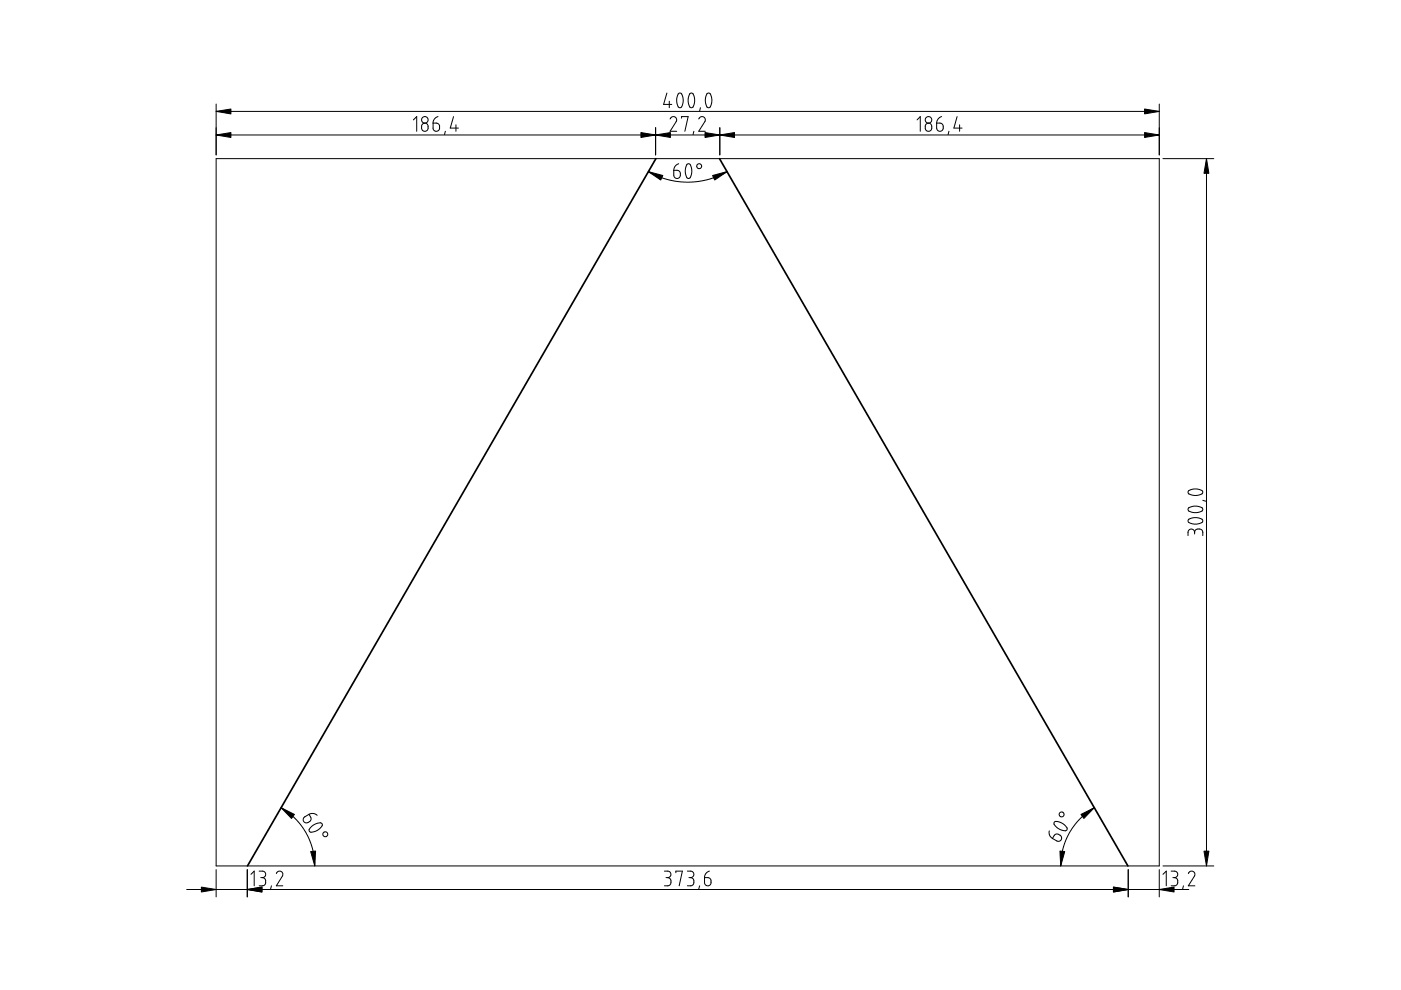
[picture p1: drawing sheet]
<svg xmlns="http://www.w3.org/2000/svg" width="297mm" height="210mm" viewBox="0 0 297 210" stroke-linecap="round" stroke-linejoin="round" font-family="sans-serif">
<g fill="none" stroke="#000" stroke-width=".21">
<path d="M141.4 19.7l-.7 2.4h1.7M143.8 19.9l.3-.2 .4 .2 .3 .9-.1 1.4-.4 .6-.5-.1-.3-1v-1zM146.3 19.9l.2-.2 .4 .2 .4 .9-.1 1.3-.3 .6-.2 .1-.4-.1-.4-1 .1-1.1zM149.9 19.9l.2-.2 .5 .2 .3 .9-.1 1.4-.5 .6-.4-.1-.3-1v-1zM45.8 33.6h200v150h-200zM45.8 22.1v10.8M45.8 28.6h200M45.8 23.6h200M87.7 25.4l.6-.7v3.1M89.5 26.4l.6-.3 .5 .2 .2 .4v.6l-.2 .4-.7 .1-.3-.2-.2-.3zM91.8 26.1h.9l.3 .2 .2 .4v.6l-.2 .4-.6 .1-.5-.3zM92.9 24.7l-.8 .5-.3 .9"/>
<path d="M94.4 27.8l-.2 .7M96.2 24.7l-.7 2.5h1.7M96.7 26.5v1.3M137.5 36.4l2 1 1.8 .6 1.8 .4 2.4 .2 2-.1 2.6-.4 1.9-.7 2.2-1M139 27.1v5.8M141.9 21.5v1.3M142.1 25.2l.6-.5 .3 .1 .4 .3v.7l-1.3 2h1.4M142.9 36.1h.8l.4 .3 .1 .9-.3 .5h-.4l-.5-.3zM143.9 34.7l-.9 .7-.1 .7M144.5 25.1v-.4h1.4l-.7 3.1M145.6 34.9l.3-.2 .3 .1 .4 1-.1 1.4-.2 .5-.3 .1-.4-.1-.3-1v-1zM147.1 27.8l-.2 .7"/>
<path d="M148.1 25.2l.6-.5 .4 .1 .4 .3v.6l-1.4 2.1h1.4M148.5 22.8l-.2 .7M152.6 27.1v5.8M194.4 25.4l.7-.7v3.1M196.3 26.4l.5-.3 .6 .2 .1 .4v.6l-.2 .4-.6 .1-.4-.3-.1-.9zM198.6 26.1h.9l.3 .2 .2 1-.3 .4-.6 .1-.4-.2-.1-.4zM199.6 24.7l-.7 .5-.3 .9M201.2 27.8l-.2 .7M202.9 24.7l-.7 2.5h1.8M203.5 26.5v1.3M245.8 22.1v10.8M246.6 33.6h10.7"/>
<path d="M255.8 33.6v150M252 104.1l.9-.4h.9l1 .3 .2 .4-.2 .3-.4 .2-1.2 .2-1.1-.4-.2-.3zM252 110.2l.9-.4 .8-.1 1.1 .4 .2 .4-.2 .3-.4 .2-1.2 .1-1.1-.3-.2-.3zM252 107.7l.9-.3 .8-.1 1.1 .4 .2 .4-.2 .3-.4 .2-1.4 .1-1-.4-.1-.4zM253.3 112.9l-.4-.6h-.7l-.3 .4v.9M253.3 112.9l.3-.6 1-.1 .4 .4v1M253.3 112.9v.3M255 106.1l.7 .2M59.6 171.3l1.6 1 1.2 1.1 1.4 1.5 1 1.5 .8 1.5 .6 1.8 .4 2 .1 1.9M64.5 173.3l1-.6 .4 .6v.5l-.6 .6h-.6l-.4-.5zM65.5 172.7l.9-.2 .8 .4M66 175.2l.9-.5 .7-.2h.4l.3 .3-.1 .4-.8 .8-.7 .3-.8 .1-.3-.1-.1-.4z"/>
<path d="M222.5 176.2v.9l.6 .7M223.6 177l.6-.2 .6 .3 .3 .5-.2 .5-.7 .3-1.1-.6zM223.6 174.2l1 .1 .9 .4 .7 .8v.5l-.3 .1h-.5l-1.1-.5-.8-.8zM232 171.3l-1.5 1-1.5 1.3-1.1 1.3-1.2 1.7-.9 1.8-.5 1.8-.3 1.7-.1 1.7M39.6 188.6h212.5M45.8 184.4v5.8M52.4 184.4v5.8M53.2 185.4l.7-.7v3.1M54.9 184.7h1l.4 .5-.1 .6-.6 .3M55.3 186.1h.3M55.6 186.1l.5 .1 .2 .4v.8l-.5 .4h-.9M57.6 187.8l-.2 .7"/>
<path d="M58.6 185.2l.5-.5h.4l.4 .3v.6l-1.3 2.2h1.4M140.9 184.7h.8l.5 .4-.1 .7-.5 .3M141.2 186.1h.4M141.6 186.1l.6 .4v.9l-.4 .4h-.9M143.3 185v-.3h1.4l-.7 3.1M145.7 184.7h.9l.5 .4-.1 .7-.6 .3M146.1 186.1h.3M146.4 186.1l.4 .1 .2 .3 .1 .8-.5 .5h-.9M148.3 187.8l-.2 .7M149.4 186.1h.9l.4 .3v.9l-.2 .3-.6 .2-.4-.2-.1-.4zM150.4 184.7l-.8 .5-.2 .9M239.2 184.4v5.8"/>
<path d="M245.8 184.4v5.8M246.6 183.6h10.7M246.6 185.4l.7-.7v3.1M248.3 184.7h.9l.4 .4v.7l-.6 .3M248.7 186.1h.3M249 186.1l.5 .1 .1 .3 .1 .9-.5 .4h-.9M250.9 187.8l-.2 .7M251.9 185.2l.6-.5h.4l.4 .3v.7l-1.4 2.1h1.4"/>
<circle cx="90.1" cy="25.4" r=".69"/>
<circle cx="148.2" cy="35.2" r=".52"/>
<circle cx="196.9" cy="25.4" r=".69"/>
<circle cx="69" cy="176.9" r=".52"/>
<circle cx="225.1" cy="172.7" r=".52"/>
</g>
<g fill="#000" stroke="#000" stroke-width=".21">
<path d="M45.8 28.6l3.2-.5v1zM45.8 23.6l3.2-.5v1.1zM137.5 36.4l3 .8-.4 1zM135.9 28.1l3.1 .5-3.1 .5zM139 28.6l3.1-.5v1zM152.6 28.6l3.1-.5v1zM149.5 28.1l3.1 .5-3.1 .5zM151.1 37.2l3.1-.8-2.7 1.8zM242.7 28.1l3.1 .5-3.1 .5zM242.7 23.1l3.1 .5-3.1 .6zM255.8 33.6l.5 3.1h-1zM59.6 171.3l2.8 1.4-.6 .8z"/>
<path d="M229.2 172.7l2.8-1.4-2.2 2.2zM42.7 188.1l3.1 .5-3.1 .5zM52.4 188.6l3.1-.5v1zM65.9 180.6l1-.2-.2 3.2zM224.7 180.4l1 .2-.8 3zM236.1 188.1l3.1 .5-3.1 .5zM245.8 188.6l3.1-.5v1zM255.3 180.5h1l-.5 3.1z"/>
</g>
<path d="M139.1 33.6l-86.6 150M152.5 33.6l86.6 150" fill="none" stroke="#000" stroke-width=".36"/>
</svg>
